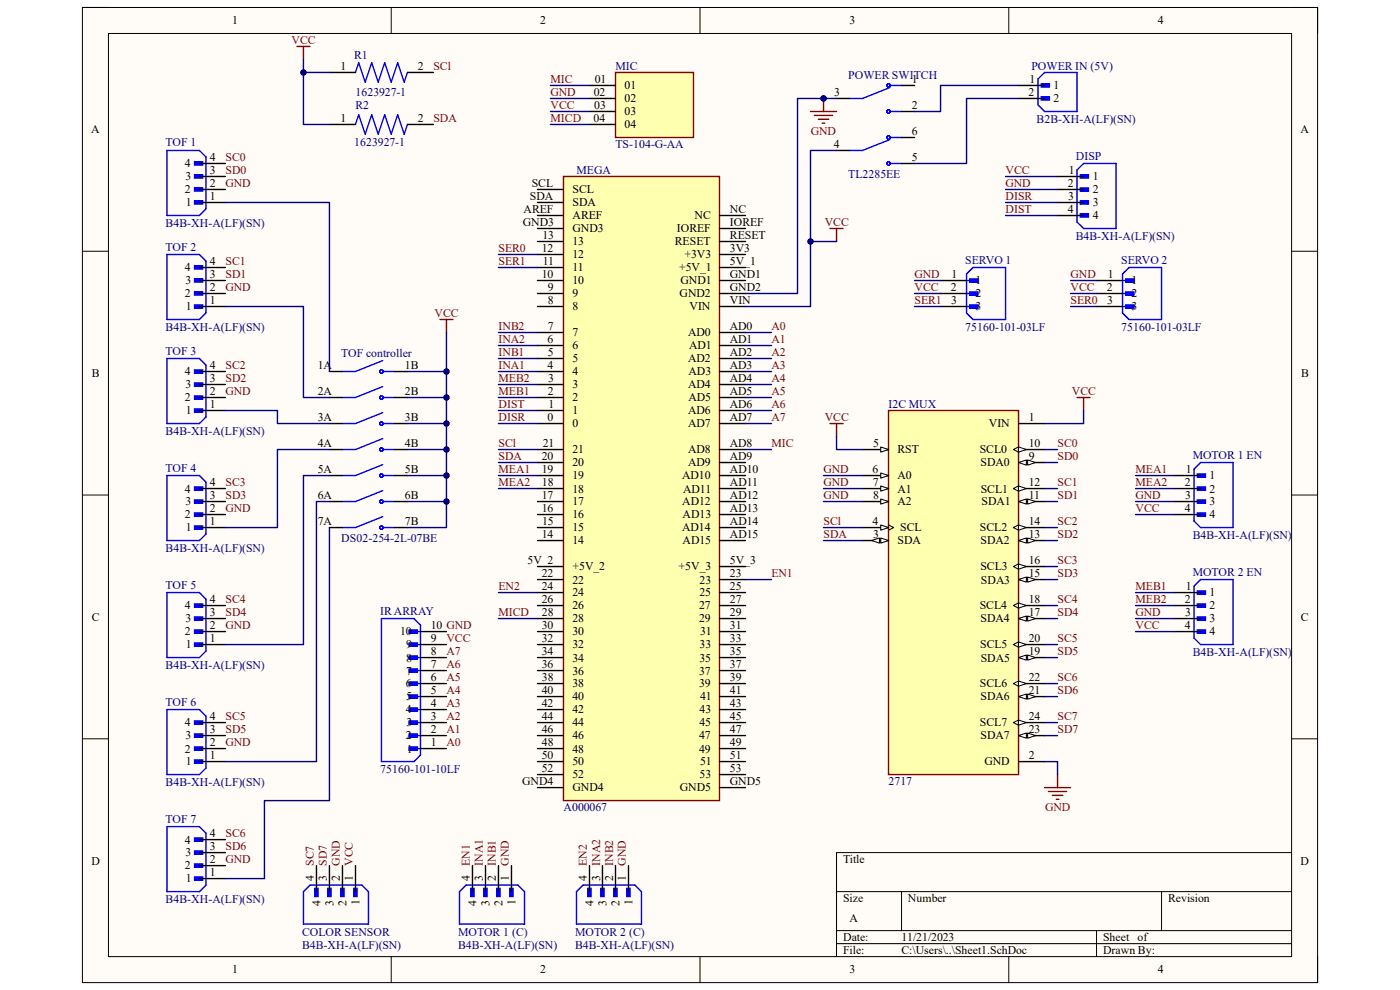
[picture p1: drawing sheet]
<svg xmlns="http://www.w3.org/2000/svg" width="297mm" height="210mm" viewBox="0 0 297 210" stroke-linecap="round" stroke-linejoin="round" font-family="sans-serif">
<defs><g id="words">
<g font-size="2.5">
<text x="49.3" y="5.2">1</text>
<text x="114.6" y="5.2">2</text>
<text x="180.2" y="5.2">3</text>
<text x="245.6" y="5.2">4</text>
<text x="72.3" y="14.8">1</text>
<text x="88.6" y="14.8">2</text>
<text x="126.2" y="17.6">01</text>
<text x="193.5" y="17.6">1</text>
<text x="218.4" y="17.6">1</text>
<text x="126" y="20.3">02</text>
<text x="126.1" y="23.1">03</text>
<text x="132.5" y="19">01</text>
<text x="132.5" y="21.7">02</text>
<text x="177" y="20.3">3</text>
<text x="193.5" y="23.1">2</text>
<text x="218.2" y="20.3">2</text>
<text x="223.5" y="19">1</text>
<text x="223.5" y="21.7">2</text>
<text x="19.3" y="28.3">A</text>
<text x="72.3" y="25.9">1</text>
<text x="88.6" y="25.9">2</text>
<text x="125.9" y="25.9">04</text>
<text x="132.5" y="24.5">03</text>
<text x="132.5" y="27.2">04</text>
<text x="193.5" y="28.6">6</text>
<text x="275.9" y="28.3">A</text>
<text x="39.2" y="35.5">4</text>
<text x="44.5" y="34.1">4</text>
<text x="176.9" y="31.4">4</text>
<text x="193.5" y="34.1">5</text>
<text x="39.2" y="41">2</text>
<text x="39.3" y="38.3">3</text>
<text x="44.5" y="39.6">2</text>
<text x="44.5" y="36.9">3</text>
<text x="112.8" y="39.6">SCL</text>
<text x="121.5" y="41">SCL</text>
<text x="226.5" y="39.6">2</text>
<text x="226.7" y="36.9">1</text>
<text x="231.8" y="38.3">1</text>
<text x="231.8" y="41">2</text>
<text x="39.5" y="43.8">1</text>
<text x="44.5" y="42.4">1</text>
<text x="110.9" y="47.9">GND3</text>
<text x="111.1" y="45.2">AREF</text>
<text x="112.4" y="42.4">SDA</text>
<text x="121.5" y="43.8">SDA</text>
<text x="121.5" y="46.5">AREF</text>
<text x="147.3" y="46.5">NC</text>
<text x="154.9" y="45.2">NC</text>
<text x="154.9" y="47.9">IOREF</text>
<text x="226.5" y="45.2">4</text>
<text x="226.6" y="42.4">3</text>
<text x="231.8" y="43.8">3</text>
<text x="231.8" y="46.5">4</text>
<text x="114.9" y="53.4">12</text>
<text x="115.1" y="50.7">13</text>
<text x="121.5" y="49.3">GND3</text>
<text x="121.5" y="52.1">13</text>
<text x="143.2" y="52.1">RESET</text>
<text x="143.6" y="49.3">IOREF</text>
<text x="154.9" y="50.7">RESET</text>
<text x="154.9" y="53.4">3V3</text>
<text x="39.2" y="57.6">4</text>
<text x="44.5" y="58.9">3</text>
<text x="44.5" y="56.2">4</text>
<text x="114.9" y="58.9">10</text>
<text x="115.1" y="56.2">11</text>
<text x="121.5" y="54.8">12</text>
<text x="121.5" y="57.6">11</text>
<text x="144.1" y="57.6">+5V_1</text>
<text x="145.2" y="54.8">+3V3</text>
<text x="154.9" y="56.2">5V_1</text>
<text x="154.9" y="58.9">GND1</text>
<text x="201.9" y="58.9">1</text>
<text x="235" y="58.9">1</text>
<text x="39.2" y="63.1">2</text>
<text x="39.3" y="60.3">3</text>
<text x="39.5" y="65.8">1</text>
<text x="44.5" y="64.5">1</text>
<text x="44.5" y="61.7">2</text>
<text x="116.2" y="61.7">9</text>
<text x="116.2" y="64.5">8</text>
<text x="121.5" y="60.3">10</text>
<text x="121.5" y="63.1">9</text>
<text x="121.5" y="65.8">8</text>
<text x="144.2" y="63.1">GND2</text>
<text x="144.4" y="60.3">GND1</text>
<text x="146.3" y="65.8">VIN</text>
<text x="154.9" y="61.7">GND2</text>
<text x="154.9" y="64.5">VIN</text>
<text x="201.7" y="61.7">2</text>
<text x="201.8" y="64.5">3</text>
<text x="207" y="60.3">1</text>
<text x="207" y="63.1">2</text>
<text x="207" y="65.8">3</text>
<text x="234.8" y="61.7">2</text>
<text x="234.9" y="64.5">3</text>
<text x="240.1" y="60.3">1</text>
<text x="240.1" y="63.1">2</text>
<text x="240.1" y="65.8">3</text>
<text x="116.2" y="70">7</text>
<text x="121.5" y="71.4">7</text>
<text x="146" y="71.4">AD0</text>
<text x="154.9" y="70">AD0</text>
<text x="116.2" y="72.7">6</text>
<text x="116.2" y="75.5">5</text>
<text x="121.5" y="74.1">6</text>
<text x="121.5" y="76.9">5</text>
<text x="146" y="76.9">AD2</text>
<text x="146.2" y="74.1">AD1</text>
<text x="154.9" y="72.7">AD1</text>
<text x="154.9" y="75.5">AD2</text>
<text x="19.5" y="80">B</text>
<text x="39.2" y="79.6">4</text>
<text x="39.3" y="82.4">3</text>
<text x="44.5" y="83.8">2</text>
<text x="44.5" y="81">3</text>
<text x="44.5" y="78.3">4</text>
<text x="67.4" y="78.3">1A</text>
<text x="67.4" y="83.8">2A</text>
<text x="85.9" y="78.3">1B</text>
<text x="85.9" y="83.8">2B</text>
<text x="116.2" y="78.3">4</text>
<text x="116.2" y="83.8">2</text>
<text x="116.3" y="81">3</text>
<text x="121.5" y="79.6">4</text>
<text x="121.5" y="82.4">3</text>
<text x="146" y="82.4">AD4</text>
<text x="146.1" y="79.6">AD3</text>
<text x="154.9" y="78.3">AD3</text>
<text x="154.9" y="81">AD4</text>
<text x="154.9" y="83.8">AD5</text>
<text x="276" y="80">B</text>
<text x="39.2" y="85.1">2</text>
<text x="39.5" y="87.9">1</text>
<text x="44.5" y="86.5">1</text>
<text x="67.4" y="89.3">3A</text>
<text x="85.9" y="89.3">3B</text>
<text x="116.2" y="89.3">0</text>
<text x="116.4" y="86.5">1</text>
<text x="121.5" y="85.1">2</text>
<text x="121.5" y="87.9">1</text>
<text x="146" y="87.9">AD6</text>
<text x="146" y="85.1">AD5</text>
<text x="154.9" y="86.5">AD6</text>
<text x="154.9" y="89.3">AD7</text>
<text x="218.3" y="89.3">1</text>
<text x="67.4" y="94.8">4A</text>
<text x="85.9" y="94.8">4B</text>
<text x="115.1" y="94.8">21</text>
<text x="121.5" y="90.7">0</text>
<text x="146" y="90.7">AD7</text>
<text x="154.9" y="94.8">AD8</text>
<text x="185.2" y="94.8">5</text>
<text x="209.8" y="90.7">VIN</text>
<text x="218.3" y="94.8">10</text>
<text x="67.4" y="100.3">5A</text>
<text x="85.9" y="100.3">5B</text>
<text x="114.9" y="97.6">20</text>
<text x="114.9" y="100.3">19</text>
<text x="121.5" y="96.2">21</text>
<text x="121.5" y="98.9">20</text>
<text x="121.5" y="101.7">19</text>
<text x="144.7" y="101.7">AD10</text>
<text x="146" y="98.9">AD9</text>
<text x="146" y="96.2">AD8</text>
<text x="154.9" y="97.6">AD9</text>
<text x="154.9" y="100.3">AD10</text>
<text x="185.1" y="100.3">6</text>
<text x="190.4" y="96.2">RST</text>
<text x="190.4" y="101.7">A0</text>
<text x="207.9" y="96.2">SCL0</text>
<text x="208" y="98.9">SDA0</text>
<text x="218.3" y="97.6">9</text>
<text x="251.5" y="100.3">1</text>
<text x="256.6" y="101.7">1</text>
<text x="39.2" y="104.5">4</text>
<text x="39.3" y="107.2">3</text>
<text x="44.5" y="105.8">3</text>
<text x="44.5" y="103.1">4</text>
<text x="67.4" y="105.8">6A</text>
<text x="85.9" y="105.8">6B</text>
<text x="114.9" y="105.8">17</text>
<text x="115" y="103.1">18</text>
<text x="121.5" y="104.5">18</text>
<text x="121.5" y="107.2">17</text>
<text x="144.7" y="107.2">AD12</text>
<text x="144.9" y="104.5">AD11</text>
<text x="154.9" y="103.1">AD11</text>
<text x="154.9" y="105.8">AD12</text>
<text x="185.2" y="103.1">7</text>
<text x="185.2" y="105.8">8</text>
<text x="190.4" y="104.5">A1</text>
<text x="190.4" y="107.2">A2</text>
<text x="208.1" y="104.5">SCL1</text>
<text x="208.2" y="107.2">SDA1</text>
<text x="218.3" y="103.1">12</text>
<text x="218.3" y="105.8">11</text>
<text x="251.3" y="103.1">2</text>
<text x="251.5" y="105.8">3</text>
<text x="256.6" y="104.5">2</text>
<text x="256.6" y="107.2">3</text>
<text x="39.2" y="110">2</text>
<text x="39.5" y="112.7">1</text>
<text x="44.5" y="111.3">1</text>
<text x="44.5" y="108.6">2</text>
<text x="67.4" y="111.3">7A</text>
<text x="85.9" y="111.3">7B</text>
<text x="114.9" y="108.6">16</text>
<text x="115" y="111.3">15</text>
<text x="121.5" y="110">16</text>
<text x="121.5" y="112.7">15</text>
<text x="144.7" y="112.7">AD14</text>
<text x="144.8" y="110">AD13</text>
<text x="154.9" y="108.6">AD13</text>
<text x="154.9" y="111.3">AD14</text>
<text x="185.1" y="111.3">4</text>
<text x="191" y="112.7">SCL</text>
<text x="207.9" y="112.7">SCL2</text>
<text x="218.3" y="111.3">14</text>
<text x="251.3" y="108.6">4</text>
<text x="256.6" y="110">4</text>
<text x="111.9" y="119.6">5V_2</text>
<text x="114.9" y="114.1">14</text>
<text x="121.5" y="115.5">14</text>
<text x="144.8" y="115.5">AD15</text>
<text x="154.9" y="114.1">AD15</text>
<text x="154.9" y="119.6">5V_3</text>
<text x="185.3" y="114.1">3</text>
<text x="190.4" y="115.5">SDA</text>
<text x="208" y="115.5">SDA2</text>
<text x="218.3" y="114.1">13</text>
<text x="218.3" y="119.6">16</text>
<text x="114.9" y="122.4">22</text>
<text x="114.9" y="125.1">24</text>
<text x="121.5" y="121">+5V_2</text>
<text x="121.5" y="123.8">22</text>
<text x="144" y="121">+5V_3</text>
<text x="148.4" y="123.8">23</text>
<text x="154.9" y="122.4">23</text>
<text x="154.9" y="125.1">25</text>
<text x="208" y="121">SCL3</text>
<text x="208.1" y="123.8">SDA3</text>
<text x="218.3" y="122.4">15</text>
<text x="251.5" y="125.1">1</text>
<text x="19.5" y="131.7">C</text>
<text x="39.2" y="129.3">4</text>
<text x="44.5" y="130.7">3</text>
<text x="44.5" y="127.9">4</text>
<text x="114.9" y="127.9">26</text>
<text x="115" y="130.7">28</text>
<text x="121.5" y="126.5">24</text>
<text x="121.5" y="129.3">26</text>
<text x="148.3" y="129.3">27</text>
<text x="148.4" y="126.5">25</text>
<text x="154.9" y="127.9">27</text>
<text x="154.9" y="130.7">29</text>
<text x="207.9" y="129.3">SCL4</text>
<text x="218.3" y="127.9">18</text>
<text x="218.3" y="130.7">17</text>
<text x="251.3" y="127.9">2</text>
<text x="251.5" y="130.7">3</text>
<text x="256.6" y="126.5">1</text>
<text x="256.6" y="129.3">2</text>
<text x="276" y="131.7">C</text>
<text x="39.2" y="134.8">2</text>
<text x="39.3" y="132">3</text>
<text x="39.5" y="137.5">1</text>
<text x="44.5" y="136.2">1</text>
<text x="44.5" y="133.4">2</text>
<text x="84.9" y="134.8">10</text>
<text x="86.1" y="137.5">9</text>
<text x="91.4" y="136.2">9</text>
<text x="91.4" y="133.4">10 GND</text>
<text x="114.9" y="133.4">30</text>
<text x="114.9" y="136.2">32</text>
<text x="121.5" y="132">28</text>
<text x="121.5" y="134.8">30</text>
<text x="121.5" y="137.5">32</text>
<text x="148.3" y="132">29</text>
<text x="148.4" y="137.5">33</text>
<text x="148.5" y="134.8">31</text>
<text x="154.9" y="133.4">31</text>
<text x="154.9" y="136.2">33</text>
<text x="207.9" y="137.5">SCL5</text>
<text x="208" y="132">SDA4</text>
<text x="218.3" y="136.2">20</text>
<text x="251.3" y="133.4">4</text>
<text x="256.6" y="132">3</text>
<text x="256.6" y="134.8">4</text>
<text x="86.1" y="143.1">7</text>
<text x="86.1" y="140.3">8</text>
<text x="91.4" y="141.7">7</text>
<text x="91.4" y="138.9">8</text>
<text x="114.9" y="138.9">34</text>
<text x="114.9" y="141.7">36</text>
<text x="121.5" y="140.3">34</text>
<text x="121.5" y="143.1">36</text>
<text x="148.3" y="143.1">37</text>
<text x="148.4" y="140.3">35</text>
<text x="154.9" y="138.9">35</text>
<text x="154.9" y="141.7">37</text>
<text x="208.1" y="140.3">SDA5</text>
<text x="218.3" y="138.9">19</text>
<text x="86.1" y="145.8">6</text>
<text x="86.2" y="148.6">5</text>
<text x="91.4" y="150">4</text>
<text x="91.4" y="147.2">5</text>
<text x="91.4" y="144.4">6</text>
<text x="114.9" y="147.2">40</text>
<text x="114.9" y="150">42</text>
<text x="115" y="144.4">38</text>
<text x="121.5" y="145.8">38</text>
<text x="121.5" y="148.6">40</text>
<text x="148.3" y="145.8">39</text>
<text x="148.5" y="148.6">41</text>
<text x="154.9" y="144.4">39</text>
<text x="154.9" y="147.2">41</text>
<text x="154.9" y="150">43</text>
<text x="207.9" y="145.8">SCL6</text>
<text x="208" y="148.6">SDA6</text>
<text x="218.3" y="144.4">22</text>
<text x="218.3" y="147.2">21</text>
<text x="39.2" y="154.1">4</text>
<text x="44.5" y="155.5">3</text>
<text x="44.5" y="152.7">4</text>
<text x="86.1" y="151.3">4</text>
<text x="86.2" y="154.1">3</text>
<text x="91.4" y="155.5">2</text>
<text x="91.4" y="152.7">3</text>
<text x="114.9" y="152.7">44</text>
<text x="114.9" y="155.5">46</text>
<text x="121.5" y="151.3">42</text>
<text x="121.5" y="154.1">44</text>
<text x="148.4" y="154.1">45</text>
<text x="148.4" y="151.3">43</text>
<text x="154.9" y="152.7">45</text>
<text x="154.9" y="155.5">47</text>
<text x="207.9" y="154.1">SCL7</text>
<text x="218.3" y="152.7">24</text>
<text x="218.3" y="155.5">23</text>
<text x="39.2" y="159.6">2</text>
<text x="39.3" y="156.8">3</text>
<text x="44.5" y="161">1</text>
<text x="44.5" y="158.2">2</text>
<text x="86.1" y="156.8">2</text>
<text x="86.3" y="159.6">1</text>
<text x="91.4" y="158.2">1</text>
<text x="114.9" y="161">50</text>
<text x="115" y="158.2">48</text>
<text x="121.5" y="156.8">46</text>
<text x="121.5" y="159.6">48</text>
<text x="148.3" y="156.8">47</text>
<text x="148.3" y="159.6">49</text>
<text x="154.9" y="158.2">49</text>
<text x="154.9" y="161">51</text>
<text x="208" y="156.8">SDA7</text>
<text x="218.3" y="161">2</text>
<text x="39.5" y="162.4">1</text>
<text x="110.8" y="166.5">GND4</text>
<text x="114.9" y="163.7">52</text>
<text x="121.5" y="162.4">50</text>
<text x="121.5" y="165.1">52</text>
<text x="121.5" y="167.9">GND4</text>
<text x="144.2" y="167.9">GND5</text>
<text x="148.4" y="165.1">53</text>
<text x="148.5" y="162.4">51</text>
<text x="154.9" y="163.7">53</text>
<text x="154.9" y="166.5">GND5</text>
<text x="208.8" y="162.4">GND</text>
<text x="39.2" y="178.9">4</text>
<text x="44.5" y="177.5">4</text>
<text x="19.4" y="183.4">D</text>
<text x="39.2" y="184.4">2</text>
<text x="39.3" y="181.7">3</text>
<text x="44.5" y="185.8">1</text>
<text x="44.5" y="183">2</text>
<text x="44.5" y="180.3">3</text>
<text x="178.9" y="183">Title</text>
<text x="275.9" y="183.4">D</text>
<text x="39.5" y="187.2">1</text>
<text x="66.6" y="186.9" transform="rotate(-90 66.6 186.9)">4</text>
<text x="69.3" y="186.9" transform="rotate(-90 69.3 186.9)">3</text>
<text x="72.1" y="186.9" transform="rotate(-90 72.1 186.9)">2</text>
<text x="74.9" y="186.9" transform="rotate(-90 74.9 186.9)">1</text>
<text x="99.7" y="186.9" transform="rotate(-90 99.7 186.9)">4</text>
<text x="102.4" y="186.9" transform="rotate(-90 102.4 186.9)">3</text>
<text x="105.2" y="186.9" transform="rotate(-90 105.2 186.9)">2</text>
<text x="108" y="186.9" transform="rotate(-90 108 186.9)">1</text>
<text x="124.5" y="186.9" transform="rotate(-90 124.5 186.9)">4</text>
<text x="127.3" y="186.9" transform="rotate(-90 127.3 186.9)">3</text>
<text x="130.1" y="186.9" transform="rotate(-90 130.1 186.9)">2</text>
<text x="132.8" y="186.9" transform="rotate(-90 132.8 186.9)">1</text>
<text x="178.9" y="191.3">Size</text>
<text x="192.6" y="191.3">Number</text>
<text x="247.8" y="191.3">Revision</text>
<text x="68" y="192.2" transform="rotate(-90 68 192.2)">4</text>
<text x="70.7" y="192.1" transform="rotate(-90 70.7 192.1)">3</text>
<text x="73.5" y="192.2" transform="rotate(-90 73.5 192.2)">2</text>
<text x="76.2" y="192" transform="rotate(-90 76.2 192)">1</text>
<text x="101.1" y="192.2" transform="rotate(-90 101.1 192.2)">4</text>
<text x="103.8" y="192.1" transform="rotate(-90 103.8 192.1)">3</text>
<text x="106.6" y="192.2" transform="rotate(-90 106.6 192.2)">2</text>
<text x="109.3" y="192" transform="rotate(-90 109.3 192)">1</text>
<text x="125.9" y="192.2" transform="rotate(-90 125.9 192.2)">4</text>
<text x="128.7" y="192.1" transform="rotate(-90 128.7 192.1)">3</text>
<text x="131.4" y="192.2" transform="rotate(-90 131.4 192.2)">2</text>
<text x="134.2" y="192" transform="rotate(-90 134.2 192)">1</text>
<text x="180.2" y="195.5">A</text>
<text x="178.9" y="199.6">Date:</text>
<text x="178.9" y="202.4">File:</text>
<text x="191.3" y="199.6">11/21/2023</text>
<text x="191.3" y="202.4">C:\Users\..\Sheet1.SchDoc</text>
<text x="234" y="202.4">Drawn By:</text>
<text x="234" y="199.6">Sheet</text>
<text x="241.4" y="199.6">of</text>
<text x="49.3" y="206.5">1</text>
<text x="114.6" y="206.5">2</text>
<text x="180.2" y="206.5">3</text>
<text x="245.6" y="206.5">4</text>
</g>
<g font-size="2.5" fill="#800000">
<text x="61.8" y="9.3">VCC</text>
<text x="91.9" y="14.8">SCl</text>
<text x="116.8" y="17.6">MIC</text>
<text x="116.8" y="20.3">GND</text>
<text x="116.8" y="23.1">VCC</text>
<text x="91.9" y="25.9">SDA</text>
<text x="116.8" y="25.9">MICD</text>
<text x="172" y="28.6">GND</text>
<text x="47.8" y="34.1">SC0</text>
<text x="47.8" y="36.9">SD0</text>
<text x="47.8" y="39.6">GND</text>
<text x="213.3" y="36.9">VCC</text>
<text x="213.3" y="39.6">GND</text>
<text x="175" y="47.9">VCC</text>
<text x="213.3" y="42.4">DISR</text>
<text x="213.3" y="45.2">DIST</text>
<text x="105.7" y="53.4">SER0</text>
<text x="47.8" y="58.9">SD1</text>
<text x="47.8" y="56.2">SC1</text>
<text x="105.7" y="56.2">SER1</text>
<text x="194" y="58.9">GND</text>
<text x="227.1" y="58.9">GND</text>
<text x="47.8" y="61.7">GND</text>
<text x="194" y="61.7">VCC</text>
<text x="194" y="64.5">SER1</text>
<text x="227.1" y="61.7">VCC</text>
<text x="227.1" y="64.5">SER0</text>
<text x="92.2" y="67.2">VCC</text>
<text x="105.7" y="70">INB2</text>
<text x="163.7" y="70">A0</text>
<text x="105.7" y="75.5">INB1</text>
<text x="105.7" y="72.7">INA2</text>
<text x="163.7" y="72.7">A1</text>
<text x="163.7" y="75.5">A2</text>
<text x="47.8" y="83.8">GND</text>
<text x="47.8" y="81">SD2</text>
<text x="47.8" y="78.3">SC2</text>
<text x="105.7" y="78.3">INA1</text>
<text x="105.7" y="83.8">MEB1</text>
<text x="105.7" y="81">MEB2</text>
<text x="163.7" y="78.3">A3</text>
<text x="163.7" y="81">A4</text>
<text x="163.7" y="83.8">A5</text>
<text x="227.4" y="83.8">VCC</text>
<text x="105.7" y="86.5">DIST</text>
<text x="105.7" y="89.3">DISR</text>
<text x="163.7" y="86.5">A6</text>
<text x="163.7" y="89.3">A7</text>
<text x="175" y="89.3">VCC</text>
<text x="105.7" y="94.8">SCl</text>
<text x="163.7" y="94.8">MIC</text>
<text x="224.4" y="94.8">SC0</text>
<text x="105.7" y="97.6">SDA</text>
<text x="105.7" y="100.3">MEA1</text>
<text x="174.7" y="100.3">GND</text>
<text x="224.4" y="97.6">SD0</text>
<text x="240.9" y="100.3">MEA1</text>
<text x="47.8" y="105.8">SD3</text>
<text x="47.8" y="103.1">SC3</text>
<text x="105.7" y="103.1">MEA2</text>
<text x="174.7" y="103.1">GND</text>
<text x="174.7" y="105.8">GND</text>
<text x="224.4" y="103.1">SC1</text>
<text x="224.4" y="105.8">SD1</text>
<text x="240.9" y="103.1">MEA2</text>
<text x="240.9" y="105.8">GND</text>
<text x="47.8" y="108.6">GND</text>
<text x="174.7" y="111.3">SCl</text>
<text x="224.4" y="111.3">SC2</text>
<text x="240.9" y="108.6">VCC</text>
<text x="174.7" y="114.1">SDA</text>
<text x="224.4" y="119.6">SC3</text>
<text x="224.4" y="114.1">SD2</text>
<text x="105.7" y="125.1">EN2</text>
<text x="163.7" y="122.4">EN1</text>
<text x="224.4" y="122.4">SD3</text>
<text x="240.9" y="125.1">MEB1</text>
<text x="47.8" y="130.7">SD4</text>
<text x="47.8" y="127.9">SC4</text>
<text x="105.7" y="130.7">MICD</text>
<text x="224.4" y="127.9">SC4</text>
<text x="224.4" y="130.7">SD4</text>
<text x="240.9" y="127.9">MEB2</text>
<text x="240.9" y="130.7">GND</text>
<text x="47.8" y="133.4">GND</text>
<text x="94.7" y="136.2">VCC</text>
<text x="224.4" y="136.2">SC5</text>
<text x="240.9" y="133.4">VCC</text>
<text x="94.7" y="138.9">A7</text>
<text x="94.7" y="141.7">A6</text>
<text x="224.4" y="138.9">SD5</text>
<text x="94.7" y="144.4">A5</text>
<text x="94.7" y="147.2">A4</text>
<text x="94.7" y="150">A3</text>
<text x="224.4" y="144.4">SC6</text>
<text x="224.4" y="147.2">SD6</text>
<text x="47.8" y="155.5">SD5</text>
<text x="47.8" y="152.7">SC5</text>
<text x="94.7" y="152.7">A2</text>
<text x="94.7" y="155.5">A1</text>
<text x="224.4" y="152.7">SC7</text>
<text x="224.4" y="155.5">SD7</text>
<text x="47.8" y="158.2">GND</text>
<text x="94.7" y="158.2">A0</text>
<text x="221.7" y="172">GND</text>
<text x="47.8" y="177.5">SC6</text>
<text x="47.8" y="183">GND</text>
<text x="47.8" y="180.3">SD6</text>
<text x="66.6" y="183.6" transform="rotate(-90 66.6 183.6)">SC7</text>
<text x="69.3" y="183.6" transform="rotate(-90 69.3 183.6)">SD7</text>
<text x="72.1" y="183.6" transform="rotate(-90 72.1 183.6)">GND</text>
<text x="74.9" y="183.6" transform="rotate(-90 74.9 183.6)">VCC</text>
<text x="99.7" y="183.6" transform="rotate(-90 99.7 183.6)">EN1</text>
<text x="102.4" y="183.6" transform="rotate(-90 102.4 183.6)">INA1</text>
<text x="105.2" y="183.6" transform="rotate(-90 105.2 183.6)">INB1</text>
<text x="108" y="183.6" transform="rotate(-90 108 183.6)">GND</text>
<text x="124.5" y="183.6" transform="rotate(-90 124.5 183.6)">EN2</text>
<text x="127.3" y="183.6" transform="rotate(-90 127.3 183.6)">INA2</text>
<text x="130.1" y="183.6" transform="rotate(-90 130.1 183.6)">INB2</text>
<text x="132.8" y="183.6" transform="rotate(-90 132.8 183.6)">GND</text>
</g>
<g font-size="2.5" fill="#000080">
<text x="75.1" y="12.5">R1</text>
<text x="130.6" y="14.8">MIC</text>
<text x="180" y="16.8">POWER SWITCH</text>
<text x="218.8" y="14.8">POWER IN (5V)</text>
<text x="75.4" y="20.3">1623927-1</text>
<text x="75.4" y="23.1">R2</text>
<text x="219.9" y="26.1">B2B-XH-A(LF)(SN)</text>
<text x="35.1" y="31.1">TOF 1</text>
<text x="75.1" y="30.9">1623927-1</text>
<text x="130.6" y="31.4">TS-104-G-AA</text>
<text x="228.2" y="33.9">DISP</text>
<text x="122.3" y="36.9">MEGA</text>
<text x="180" y="37.7">TL2285EE</text>
<text x="35.1" y="48.2">B4B-XH-A(LF)(SN)</text>
<text x="35.1" y="53.2">TOF 2</text>
<text x="228.2" y="50.9">B4B-XH-A(LF)(SN)</text>
<text x="204.8" y="55.9">SERVO 1</text>
<text x="237.9" y="55.9">SERVO 2</text>
<text x="35.1" y="70.3">B4B-XH-A(LF)(SN)</text>
<text x="204.8" y="70.3">75160-101-03LF</text>
<text x="237.9" y="70.3">75160-101-03LF</text>
<text x="35.1" y="75.2">TOF 3</text>
<text x="72.4" y="75.6">TOF controller</text>
<text x="188.5" y="86.5">I2C MUX</text>
<text x="35.1" y="92.3">B4B-XH-A(LF)(SN)</text>
<text x="35.1" y="100">TOF 4</text>
<text x="253" y="97.3">MOTOR 1 EN</text>
<text x="35.1" y="117.1">B4B-XH-A(LF)(SN)</text>
<text x="72.4" y="114.9">DS02-254-2L-07BE</text>
<text x="253" y="114.4">B4B-XH-A(LF)(SN)</text>
<text x="35.1" y="124.9">TOF 5</text>
<text x="253" y="122.1">MOTOR 2 EN</text>
<text x="80.6" y="130.4">IR ARRAY</text>
<text x="35.1" y="142">B4B-XH-A(LF)(SN)</text>
<text x="253" y="139.2">B4B-XH-A(LF)(SN)</text>
<text x="35.1" y="149.7">TOF 6</text>
<text x="35.1" y="166.8">B4B-XH-A(LF)(SN)</text>
<text x="80.6" y="164">75160-101-10LF</text>
<text x="188.5" y="166.5">2717</text>
<text x="119.5" y="172">A000067</text>
<text x="35.1" y="174.5">TOF 7</text>
<text x="35.1" y="191.6">B4B-XH-A(LF)(SN)</text>
<text x="64.1" y="198.5">COLOR SENSOR</text>
<text x="64.1" y="201.3">B4B-XH-A(LF)(SN)</text>
<text x="97.2" y="198.5">MOTOR 1 (C)</text>
<text x="97.2" y="201.3">B4B-XH-A(LF)(SN)</text>
<text x="122" y="198.5">MOTOR 2 (C)</text>
<text x="122" y="201.3">B4B-XH-A(LF)(SN)</text>
</g>
</g></defs>
<path d="M17.5 1.6h262v206.8h-262z" fill-rule="evenodd" fill="#fffcf8"/>
<path d="M17.5 1.6h262v206.8h-262z" fill="none" stroke="#000" stroke-width=".21"/>
<path d="M23 7.1h251v195.8h-251z" fill-rule="evenodd" fill="#fffcf8"/>
<g fill="none" stroke="#000" stroke-width=".21">
<path d="M17.5 1.6h5.5M23 7.1h251v195.8h-251zM83 1.6v5.5M148.5 1.6v5.5M214 1.6v5.5M274 1.6h5.5v5.5M17.5 53.3h5.5M274 53.3h5.5M17.5 105h5.5M274 105h5.5M17.5 156.7h5.5M274 156.7h5.5"/>
<path d="M177.5 189.1h96.5M177.5 197.4h96.5M191.3 189.1v8.3M232.6 197.4v5.5M246.4 189.1v8.3M274 180.9h-96.5v22M83 202.9v5.5M148.5 202.9v5.5M177.5 200.2h96.5M214 202.9v5.5M279.5 202.9v5.5"/>
</g>
<path d="M119.5 37.4h33.1v132.4h-33.1z" fill-rule="evenodd" fill="#ffffb0"/>
<path d="M119.5 37.4h33.1v132.4h-33.1z" fill="none" stroke="#800000" stroke-width=".3"/>
<g fill="none" stroke="#000" stroke-width=".3">
<path d="M114 45.7h5.5M114 48.5h5.5M114 51.2h5.5M114 54h5.5M114 56.7h5.5M114 59.5h5.5M114 40.2h5.5M114 43h5.5M152.6 45.7h5.6M152.6 48.5h5.6M152.6 51.2h5.6M152.6 54h5.6"/>
<path d="M152.6 56.7h5.6M152.6 59.5h5.6M114 62.3h5.5M114 65h5.5M114 70.5h5.5M114 73.3h5.5M114 76.1h5.5M114 78.8h5.5M152.6 62.3h5.6M152.6 65h5.6M152.6 70.5h5.6M152.6 73.3h5.6"/>
<path d="M152.6 76.1h5.6M152.6 78.8h5.6M114 81.6h5.5M114 84.3h5.5M114 87.1h5.5M114 89.8h5.5M114 95.4h5.5M114 98.1h5.5M152.6 81.6h5.6M152.6 84.3h5.6M152.6 87.1h5.6M152.6 89.8h5.6"/>
<path d="M152.6 95.4h5.6M152.6 98.1h5.6M114 100.9h5.5M114 103.6h5.5M114 106.4h5.5M114 109.2h5.5M114 111.9h5.5M114 114.7h5.5M152.6 100.9h5.6M152.6 103.6h5.6M152.6 106.4h5.6M152.6 109.2h5.6"/>
<path d="M152.6 111.9h5.6M152.6 114.7h5.6M114 120.2h5.5M114 122.9h5.5M114 125.7h5.5M114 128.5h5.5M114 131.2h5.5M114 134h5.5M114 136.7h5.5M114 139.5h5.5M152.6 120.2h5.6M152.6 122.9h5.6"/>
<path d="M152.6 125.7h5.6M152.6 128.5h5.6M152.6 131.2h5.6M152.6 134h5.6M152.6 136.7h5.6M152.6 139.5h5.6M114 142.3h5.5M114 145h5.5M114 147.8h5.5M114 150.5h5.5M114 153.3h5.5M114 156h5.5"/>
<path d="M114 158.8h5.5M152.6 142.3h5.6M152.6 145h5.6M152.6 147.8h5.6M152.6 150.5h5.6M152.6 153.3h5.6M152.6 156h5.6M152.6 158.8h5.6M114 161.6h5.5M114 164.3h5.5M114 167.1h5.5M152.6 161.6h5.6"/>
<path d="M152.6 164.3h5.6M152.6 167.1h5.6"/>
</g>
<path d="M41.3 42.6h1.7v.7h-1.7z" fill-rule="evenodd" fill="#00f"/>
<path d="M41.3 42.6h1.7v.7h-1.7z" fill="none" stroke="#00f" stroke-width=".3"/>
<path d="M41.3 39.9h1.7v.6h-1.7z" fill-rule="evenodd" fill="#00f"/>
<path d="M41.3 39.9h1.7v.6h-1.7z" fill="none" stroke="#00f" stroke-width=".3"/>
<path d="M41.3 37.1h1.7v.7h-1.7z" fill-rule="evenodd" fill="#00f"/>
<path d="M41.3 37.1h1.7v.7h-1.7z" fill="none" stroke="#00f" stroke-width=".3"/>
<path d="M41.3 34.3h1.7v.7h-1.7z" fill-rule="evenodd" fill="#00f"/>
<path d="M35.4 31.9h6.9l1.4 1.4v11l-1.4 1.4h-6.9zM41.3 34.3h1.7v.7h-1.7z" fill="none" stroke="#00f" stroke-width=".3"/>
<path d="M42.3 37.4h5.5M42.3 34.7h5.5M42.3 43h5.5M42.3 40.2h5.5" fill="none" stroke="#000" stroke-width=".3"/>
<path d="M41.3 64.7h1.7v.7h-1.7z" fill-rule="evenodd" fill="#00f"/>
<path d="M41.3 64.7h1.7v.7h-1.7z" fill="none" stroke="#00f" stroke-width=".3"/>
<path d="M41.3 61.9h1.7v.7h-1.7z" fill-rule="evenodd" fill="#00f"/>
<path d="M41.3 61.9h1.7v.7h-1.7z" fill="none" stroke="#00f" stroke-width=".3"/>
<path d="M41.3 59.2h1.7v.6h-1.7z" fill-rule="evenodd" fill="#00f"/>
<path d="M41.3 59.2h1.7v.6h-1.7z" fill="none" stroke="#00f" stroke-width=".3"/>
<path d="M41.3 56.4h1.7v.7h-1.7z" fill-rule="evenodd" fill="#00f"/>
<path d="M35.4 54h6.9l1.4 1.4v11l-1.4 1.4h-6.9zM41.3 56.4h1.7v.7h-1.7z" fill="none" stroke="#00f" stroke-width=".3"/>
<path d="M42.3 59.5h5.5M42.3 56.7h5.5M42.3 65h5.5M42.3 62.3h5.5" fill="none" stroke="#000" stroke-width=".3"/>
<path d="M41.3 86.7h1.7v.7h-1.7z" fill-rule="evenodd" fill="#00f"/>
<path d="M41.3 86.7h1.7v.7h-1.7z" fill="none" stroke="#00f" stroke-width=".3"/>
<path d="M41.3 84h1.7v.7h-1.7z" fill-rule="evenodd" fill="#00f"/>
<path d="M41.3 84h1.7v.7h-1.7z" fill="none" stroke="#00f" stroke-width=".3"/>
<path d="M41.3 81.2h1.7v.7h-1.7z" fill-rule="evenodd" fill="#00f"/>
<path d="M41.3 81.2h1.7v.7h-1.7z" fill="none" stroke="#00f" stroke-width=".3"/>
<path d="M41.3 78.5h1.7v.7h-1.7z" fill-rule="evenodd" fill="#00f"/>
<path d="M35.4 76.1h6.9l1.4 1.3v11.1l-1.4 1.3h-6.9zM41.3 78.5h1.7v.7h-1.7z" fill="none" stroke="#00f" stroke-width=".3"/>
<path d="M42.3 78.8h5.5M42.3 84.3h5.5M42.3 81.6h5.5M42.3 87.1h5.5" fill="none" stroke="#000" stroke-width=".3"/>
<path d="M41.3 111.6h1.7v.7h-1.7z" fill-rule="evenodd" fill="#00f"/>
<path d="M41.3 111.6h1.7v.7h-1.7z" fill="none" stroke="#00f" stroke-width=".3"/>
<path d="M41.3 108.8h1.7v.7h-1.7z" fill-rule="evenodd" fill="#00f"/>
<path d="M41.3 108.8h1.7v.7h-1.7z" fill="none" stroke="#00f" stroke-width=".3"/>
<path d="M41.3 106.1h1.7v.6h-1.7z" fill-rule="evenodd" fill="#00f"/>
<path d="M41.3 106.1h1.7v.6h-1.7z" fill="none" stroke="#00f" stroke-width=".3"/>
<path d="M41.3 103.3h1.7v.7h-1.7z" fill-rule="evenodd" fill="#00f"/>
<path d="M35.4 100.9h6.9l1.4 1.4v11l-1.4 1.4h-6.9zM41.3 103.3h1.7v.7h-1.7z" fill="none" stroke="#00f" stroke-width=".3"/>
<path d="M42.3 111.9h5.5M42.3 109.2h5.5M42.3 106.4h5.5M42.3 103.6h5.5" fill="none" stroke="#000" stroke-width=".3"/>
<path d="M41.3 136.4h1.7v.7h-1.7z" fill-rule="evenodd" fill="#00f"/>
<path d="M41.3 136.4h1.7v.7h-1.7z" fill="none" stroke="#00f" stroke-width=".3"/>
<path d="M41.3 133.6h1.7v.7h-1.7z" fill-rule="evenodd" fill="#00f"/>
<path d="M41.3 133.6h1.7v.7h-1.7z" fill="none" stroke="#00f" stroke-width=".3"/>
<path d="M41.3 130.9h1.7v.7h-1.7z" fill-rule="evenodd" fill="#00f"/>
<path d="M41.3 130.9h1.7v.7h-1.7z" fill="none" stroke="#00f" stroke-width=".3"/>
<path d="M41.3 128.1h1.7v.7h-1.7z" fill-rule="evenodd" fill="#00f"/>
<path d="M35.4 125.7h6.9l1.4 1.4v11l-1.4 1.4h-6.9zM41.3 128.1h1.7v.7h-1.7z" fill="none" stroke="#00f" stroke-width=".3"/>
<path d="M42.3 136.7h5.5M42.3 134h5.5M42.3 131.2h5.5M42.3 128.5h5.5" fill="none" stroke="#000" stroke-width=".3"/>
<path d="M41.3 161.2h1.7v.7h-1.7z" fill-rule="evenodd" fill="#00f"/>
<path d="M41.3 161.2h1.7v.7h-1.7z" fill="none" stroke="#00f" stroke-width=".3"/>
<path d="M41.3 158.5h1.7v.6h-1.7z" fill-rule="evenodd" fill="#00f"/>
<path d="M41.3 158.5h1.7v.6h-1.7z" fill="none" stroke="#00f" stroke-width=".3"/>
<path d="M41.3 155.7h1.7v.7h-1.7z" fill-rule="evenodd" fill="#00f"/>
<path d="M41.3 155.7h1.7v.7h-1.7z" fill="none" stroke="#00f" stroke-width=".3"/>
<path d="M41.3 152.9h1.7v.7h-1.7z" fill-rule="evenodd" fill="#00f"/>
<path d="M35.4 150.5h6.9l1.4 1.4v11l-1.4 1.4h-6.9zM41.3 152.9h1.7v.7h-1.7z" fill="none" stroke="#00f" stroke-width=".3"/>
<path d="M42.3 158.8h5.5M42.3 156h5.5M42.3 153.3h5.5M42.3 161.6h5.5" fill="none" stroke="#000" stroke-width=".3"/>
<path d="M41.3 186h1.7v.7h-1.7z" fill-rule="evenodd" fill="#00f"/>
<path d="M41.3 186h1.7v.7h-1.7z" fill="none" stroke="#00f" stroke-width=".3"/>
<path d="M41.3 183.3h1.7v.7h-1.7z" fill-rule="evenodd" fill="#00f"/>
<path d="M41.3 183.3h1.7v.7h-1.7z" fill="none" stroke="#00f" stroke-width=".3"/>
<path d="M41.3 180.5h1.7v.7h-1.7z" fill-rule="evenodd" fill="#00f"/>
<path d="M41.3 180.5h1.7v.7h-1.7z" fill="none" stroke="#00f" stroke-width=".3"/>
<path d="M41.3 177.8h1.7v.7h-1.7z" fill-rule="evenodd" fill="#00f"/>
<path d="M35.4 175.4h6.9l1.4 1.3v11.1l-1.4 1.3h-6.9zM41.3 177.8h1.7v.7h-1.7z" fill="none" stroke="#00f" stroke-width=".3"/>
<path d="M42.3 178.1h5.5M42.3 186.4h5.5M42.3 183.6h5.5M42.3 180.9h5.5" fill="none" stroke="#000" stroke-width=".3"/>
<path d="M75.1 188.5h.7v1.7h-.7z" fill-rule="evenodd" fill="#00f"/>
<path d="M75.1 188.5h.7v1.7h-.7z" fill="none" stroke="#00f" stroke-width=".3"/>
<path d="M72.3 188.5h.7v1.7h-.7z" fill-rule="evenodd" fill="#00f"/>
<path d="M72.3 188.5h.7v1.7h-.7z" fill="none" stroke="#00f" stroke-width=".3"/>
<path d="M69.6 188.5h.6v1.7h-.6z" fill-rule="evenodd" fill="#00f"/>
<path d="M69.6 188.5h.6v1.7h-.6z" fill="none" stroke="#00f" stroke-width=".3"/>
<path d="M66.8 188.5h.7v1.7h-.7z" fill-rule="evenodd" fill="#00f"/>
<path d="M65.8 187.8h11l1.4 1.3v6.9h-13.8v-6.9zM66.8 188.5h.7v1.7h-.7z" fill="none" stroke="#00f" stroke-width=".3"/>
<path d="M67.1 183.6v5.5M69.9 183.6v5.5M72.7 183.6v5.5M75.4 183.6v5.5" fill="none" stroke="#000" stroke-width=".3"/>
<path d="M108.2 188.5h.7v1.7h-.7z" fill-rule="evenodd" fill="#00f"/>
<path d="M108.2 188.5h.7v1.7h-.7z" fill="none" stroke="#00f" stroke-width=".3"/>
<path d="M105.4 188.5h.7v1.7h-.7z" fill-rule="evenodd" fill="#00f"/>
<path d="M105.4 188.5h.7v1.7h-.7z" fill="none" stroke="#00f" stroke-width=".3"/>
<path d="M102.6 188.5h.7v1.7h-.7z" fill-rule="evenodd" fill="#00f"/>
<path d="M102.6 188.5h.7v1.7h-.7z" fill="none" stroke="#00f" stroke-width=".3"/>
<path d="M99.9 188.5h.7v1.7h-.7z" fill-rule="evenodd" fill="#00f"/>
<path d="M97.5 189.1l1.4-1.3h11l1.4 1.3v6.9h-13.8zM99.9 188.5h.7v1.7h-.7z" fill="none" stroke="#00f" stroke-width=".3"/>
<path d="M100.2 183.6v5.5M103 183.6v5.5M105.7 183.6v5.5M108.5 183.6v5.5" fill="none" stroke="#000" stroke-width=".3"/>
<path d="M133 188.5h.7v1.7h-.7z" fill-rule="evenodd" fill="#00f"/>
<path d="M133 188.5h.7v1.7h-.7z" fill="none" stroke="#00f" stroke-width=".3"/>
<path d="M130.2 188.5h.7v1.7h-.7z" fill-rule="evenodd" fill="#00f"/>
<path d="M130.2 188.5h.7v1.7h-.7z" fill="none" stroke="#00f" stroke-width=".3"/>
<path d="M127.5 188.5h.7v1.7h-.7z" fill-rule="evenodd" fill="#00f"/>
<path d="M127.5 188.5h.7v1.7h-.7z" fill="none" stroke="#00f" stroke-width=".3"/>
<path d="M124.7 188.5h.7v1.7h-.7z" fill-rule="evenodd" fill="#00f"/>
<path d="M122.3 189.1l1.4-1.3h11l1.4 1.3v6.9h-13.8zM124.7 188.5h.7v1.7h-.7z" fill="none" stroke="#00f" stroke-width=".3"/>
<path d="M125.1 183.6v5.5M127.8 183.6v5.5M130.6 183.6v5.5M133.3 183.6v5.5" fill="none" stroke="#000" stroke-width=".3"/>
<path d="M254 125.4h1.7v.6h-1.7z" fill-rule="evenodd" fill="#00f"/>
<path d="M254 125.4h1.7v.6h-1.7z" fill="none" stroke="#00f" stroke-width=".3"/>
<path d="M254 128.1h1.7v.7h-1.7z" fill-rule="evenodd" fill="#00f"/>
<path d="M254 128.1h1.7v.7h-1.7z" fill="none" stroke="#00f" stroke-width=".3"/>
<path d="M254 130.9h1.7v.7h-1.7z" fill-rule="evenodd" fill="#00f"/>
<path d="M254 130.9h1.7v.7h-1.7z" fill="none" stroke="#00f" stroke-width=".3"/>
<path d="M254 133.6h1.7v.7h-1.7z" fill-rule="evenodd" fill="#00f"/>
<path d="M253.3 124.3l1.4-1.4h6.9v13.8h-6.9l-1.4-1.3zM254 133.6h1.7v.7h-1.7z" fill="none" stroke="#00f" stroke-width=".3"/>
<path d="M249.2 125.7h5.5M249.2 128.5h5.5M249.2 131.2h5.5M249.2 134h5.5" fill="none" stroke="#000" stroke-width=".3"/>
<path d="M254 100.5h1.7v.7h-1.7z" fill-rule="evenodd" fill="#00f"/>
<path d="M254 100.5h1.7v.7h-1.7z" fill="none" stroke="#00f" stroke-width=".3"/>
<path d="M254 103.3h1.7v.7h-1.7z" fill-rule="evenodd" fill="#00f"/>
<path d="M254 103.3h1.7v.7h-1.7z" fill="none" stroke="#00f" stroke-width=".3"/>
<path d="M254 106.1h1.7v.6h-1.7z" fill-rule="evenodd" fill="#00f"/>
<path d="M254 106.1h1.7v.6h-1.7z" fill="none" stroke="#00f" stroke-width=".3"/>
<path d="M254 108.8h1.7v.7h-1.7z" fill-rule="evenodd" fill="#00f"/>
<path d="M254.7 98.1h6.9v13.8h-6.9l-1.4-1.4v-11zM254 108.8h1.7v.7h-1.7z" fill="none" stroke="#00f" stroke-width=".3"/>
<path d="M249.2 100.9h5.5M249.2 103.6h5.5M249.2 106.4h5.5M249.2 109.2h5.5" fill="none" stroke="#000" stroke-width=".3"/>
<path d="M188.5 87.1h27.6v77.2h-27.6z" fill-rule="evenodd" fill="#ffffb0"/>
<path d="M188.5 87.1h27.6v77.2h-27.6z" fill="none" stroke="#800000" stroke-width=".3"/>
<path d="M183 95.4h5.5" fill="none" stroke="#000" stroke-width=".3"/>
<path d="M186.8 94.8l1.7 .6-1.7 .5z" fill="#f8fcff"/>
<path d="M186.8 94.8l1.7 .6-1.7 .5z" fill="none" stroke="#000" stroke-width=".21"/>
<path d="M183 100.9h5.5" fill="none" stroke="#000" stroke-width=".3"/>
<path d="M186.8 100.3l1.7 .6-1.7 .5z" fill="#f8fcff"/>
<path d="M186.8 100.3l1.7 .6-1.7 .5z" fill="none" stroke="#000" stroke-width=".21"/>
<path d="M183 103.6h5.5" fill="none" stroke="#000" stroke-width=".3"/>
<path d="M186.8 103.1l1.7 .5-1.7 .6z" fill="#f8fcff"/>
<path d="M186.8 103.1l1.7 .5-1.7 .6z" fill="none" stroke="#000" stroke-width=".21"/>
<path d="M183 106.4h5.5" fill="none" stroke="#000" stroke-width=".3"/>
<path d="M186.8 105.8l1.7 .6-1.7 .5z" fill="#f8fcff"/>
<path d="M186.8 105.8l1.7 .6-1.7 .5z" fill="none" stroke="#000" stroke-width=".21"/>
<path d="M183 111.9h5.5" fill="none" stroke="#000" stroke-width=".3"/>
<path d="M186.8 111.4l1.7 .5-1.7 .6z" fill="#f8fcff"/>
<path d="M186.8 111.4l1.7 .5-1.7 .6zM188.5 111.4l1.1 .5-1.1 .6" fill="none" stroke="#000" stroke-width=".21"/>
<path d="M183 114.7h5.5" fill="none" stroke="#000" stroke-width=".3"/>
<path d="M186.8 114.1l1.7 .6-1.7 .5z" fill="#f8fcff"/>
<path d="M186.8 114.1l1.7 .6-1.7 .5z" fill="none" stroke="#000" stroke-width=".21"/>
<path d="M184.9 114.7l1.7-.6v1.1z" fill="#f8fcff"/>
<path d="M184.9 114.7l1.7-.6v1.1z" fill="none" stroke="#000" stroke-width=".21"/>
<path d="M216.1 89.9h5.5M216.1 95.4h5.5" fill="none" stroke="#000" stroke-width=".3"/>
<path d="M216.1 94.8l1.6 .6-1.6 .5z" fill="#f8fcff"/>
<path d="M216.1 94.8l1.6 .6-1.6 .5zM216.1 94.8l-1.1 .6 1.1 .5" fill="none" stroke="#000" stroke-width=".21"/>
<path d="M216.1 98.1h5.5" fill="none" stroke="#000" stroke-width=".3"/>
<path d="M216.1 98.1l1.6-.5v1.1z" fill="#f8fcff"/>
<path d="M216.1 98.1l1.6-.5v1.1z" fill="none" stroke="#000" stroke-width=".21"/>
<path d="M218 97.6l1.7 .5-1.7 .6z" fill="#f8fcff"/>
<path d="M218 97.6l1.7 .5-1.7 .6z" fill="none" stroke="#000" stroke-width=".21"/>
<path d="M216.1 103.6h5.5" fill="none" stroke="#000" stroke-width=".3"/>
<path d="M216.1 103.1l1.6 .5-1.6 .6z" fill="#f8fcff"/>
<path d="M216.1 103.1l1.6 .5-1.6 .6zM216.1 103.1l-1.1 .5 1.1 .6" fill="none" stroke="#000" stroke-width=".21"/>
<path d="M216.1 106.4h5.5" fill="none" stroke="#000" stroke-width=".3"/>
<path d="M216.1 106.4l1.6-.6v1.1z" fill="#f8fcff"/>
<path d="M216.1 106.4l1.6-.6v1.1z" fill="none" stroke="#000" stroke-width=".21"/>
<path d="M218 105.8l1.7 .6-1.7 .5z" fill="#f8fcff"/>
<path d="M218 105.8l1.7 .6-1.7 .5z" fill="none" stroke="#000" stroke-width=".21"/>
<path d="M216.1 111.9h5.5" fill="none" stroke="#000" stroke-width=".3"/>
<path d="M216.1 111.4l1.6 .5-1.6 .6z" fill="#f8fcff"/>
<path d="M216.1 111.4l1.6 .5-1.6 .6zM216.1 111.4l-1.1 .5 1.1 .6" fill="none" stroke="#000" stroke-width=".21"/>
<path d="M216.1 114.7h5.5" fill="none" stroke="#000" stroke-width=".3"/>
<path d="M216.1 114.7l1.6-.6v1.1z" fill="#f8fcff"/>
<path d="M216.1 114.7l1.6-.6v1.1z" fill="none" stroke="#000" stroke-width=".21"/>
<path d="M218 114.1l1.7 .6-1.7 .5z" fill="#f8fcff"/>
<path d="M218 114.1l1.7 .6-1.7 .5z" fill="none" stroke="#000" stroke-width=".21"/>
<path d="M216.1 120.2h5.5" fill="none" stroke="#000" stroke-width=".3"/>
<path d="M216.1 119.6l1.6 .6-1.6 .5z" fill="#f8fcff"/>
<path d="M216.1 119.6l1.6 .6-1.6 .5zM216.1 119.6l-1.1 .6 1.1 .5" fill="none" stroke="#000" stroke-width=".21"/>
<path d="M216.1 122.9h5.5" fill="none" stroke="#000" stroke-width=".3"/>
<path d="M216.1 122.9l1.6-.5v1.1z" fill="#f8fcff"/>
<path d="M216.1 122.9l1.6-.5v1.1z" fill="none" stroke="#000" stroke-width=".21"/>
<path d="M218 122.4l1.7 .5-1.7 .6z" fill="#f8fcff"/>
<path d="M218 122.4l1.7 .5-1.7 .6z" fill="none" stroke="#000" stroke-width=".21"/>
<path d="M216.1 128.5h5.5" fill="none" stroke="#000" stroke-width=".3"/>
<path d="M216.1 127.9l1.6 .6-1.6 .5z" fill="#f8fcff"/>
<path d="M216.1 127.9l1.6 .6-1.6 .5zM216.1 127.9l-1.1 .6 1.1 .5" fill="none" stroke="#000" stroke-width=".21"/>
<path d="M216.1 131.2h5.5" fill="none" stroke="#000" stroke-width=".3"/>
<path d="M216.1 131.2l1.6-.5v1.1z" fill="#f8fcff"/>
<path d="M216.1 131.2l1.6-.5v1.1z" fill="none" stroke="#000" stroke-width=".21"/>
<path d="M218 130.7l1.7 .5-1.7 .6z" fill="#f8fcff"/>
<path d="M218 130.7l1.7 .5-1.7 .6z" fill="none" stroke="#000" stroke-width=".21"/>
<path d="M216.1 136.7h5.5" fill="none" stroke="#000" stroke-width=".3"/>
<path d="M216.1 136.2l1.6 .5-1.6 .6z" fill="#f8fcff"/>
<path d="M216.1 136.2l1.6 .5-1.6 .6zM216.1 136.2l-1.1 .5 1.1 .6" fill="none" stroke="#000" stroke-width=".21"/>
<path d="M216.1 139.5h5.5" fill="none" stroke="#000" stroke-width=".3"/>
<path d="M216.1 139.5l1.6-.6v1.1z" fill="#f8fcff"/>
<path d="M216.1 139.5l1.6-.6v1.1z" fill="none" stroke="#000" stroke-width=".21"/>
<path d="M218 138.9l1.7 .6-1.7 .5z" fill="#f8fcff"/>
<path d="M218 138.9l1.7 .6-1.7 .5z" fill="none" stroke="#000" stroke-width=".21"/>
<path d="M216.1 145h5.5" fill="none" stroke="#000" stroke-width=".3"/>
<path d="M216.1 144.5l1.6 .5-1.6 .6z" fill="#f8fcff"/>
<path d="M216.1 144.5l1.6 .5-1.6 .6zM216.1 144.5l-1.1 .5 1.1 .6" fill="none" stroke="#000" stroke-width=".21"/>
<path d="M216.1 147.8h5.5" fill="none" stroke="#000" stroke-width=".3"/>
<path d="M216.1 147.8l1.6-.6v1.1z" fill="#f8fcff"/>
<path d="M216.1 147.8l1.6-.6v1.1z" fill="none" stroke="#000" stroke-width=".21"/>
<path d="M218 147.2l1.7 .6-1.7 .5z" fill="#f8fcff"/>
<path d="M218 147.2l1.7 .6-1.7 .5z" fill="none" stroke="#000" stroke-width=".21"/>
<path d="M216.1 153.3h5.5" fill="none" stroke="#000" stroke-width=".3"/>
<path d="M216.1 152.7l1.6 .6-1.6 .5z" fill="#f8fcff"/>
<path d="M216.1 152.7l1.6 .6-1.6 .5zM216.1 152.7l-1.1 .6 1.1 .5" fill="none" stroke="#000" stroke-width=".21"/>
<path d="M216.1 156.1h5.5" fill="none" stroke="#000" stroke-width=".3"/>
<path d="M216.1 156.1l1.6-.6v1.1z" fill="#f8fcff"/>
<path d="M216.1 156.1l1.6-.6v1.1z" fill="none" stroke="#000" stroke-width=".21"/>
<path d="M218 155.5l1.7 .6-1.7 .5z" fill="#f8fcff"/>
<path d="M218 155.5l1.7 .6-1.7 .5z" fill="none" stroke="#000" stroke-width=".21"/>
<g fill="none" stroke="#000" stroke-width=".3">
<path d="M69.9 15.4h5.5M86.4 15.4h5.6M191.3 18.1h2.7M69.9 26.4h5.5M86.4 26.4h5.6M177.5 20.9h2.7M177.5 31.9h2.7M191.3 23.7h2.7M191.3 29.2h2.7M191.3 34.7h2.7M69.9 78.8h2.7M83.7 78.8h2.7"/>
<path d="M69.9 84.3h2.7M69.9 89.8h2.7M69.9 95.4h2.7M83.7 84.3h2.7M83.7 89.8h2.7M83.7 95.4h2.7M69.9 100.9h2.7M69.9 106.4h2.7M69.9 111.9h2.7M83.7 100.9h2.7M83.7 106.4h2.7M83.7 111.9h2.7"/>
<path d="M216.1 161.6h5.5"/>
</g>
<g fill="none" stroke="#00f" stroke-width=".3">
<path d="M75.4 15.4l.7-2.1 1.4 4.1 1.4-4.1 1.3 4.1 1.4-4.1 1.4 4.1 1.4-4.1 1.4 4.1 .6-2M188.8 18.6l-5.8 2.3h-2.8M188.9 18.1h2.4M75.4 26.4l.7-2.1 1.4 4.2 1.4-4.2 1.3 4.2 1.4-4.2 1.4 4.2 1.4-4.2 1.4 4.2 .6-2.1M188.8 29.6l-5.8 2.3h-2.8M188.9 23.7h2.4M188.9 34.7h2.4M188.9 29.2h2.4M81.2 76.5l-5.8 2.3h-2.8M81.3 78.8h2.4M81.2 82l-5.8 2.3h-2.8M81.2 87.5l-5.8 2.3h-2.8"/>
<path d="M81.2 93l-5.8 2.4h-2.8M81.2 98.6l-5.8 2.3h-2.8M81.3 84.3h2.4M81.3 89.8h2.4M81.3 95.4h2.4M81.2 104.1l-5.8 2.3h-2.8M81.2 109.6l-5.8 2.3h-2.8M81.3 100.9h2.4M81.3 106.4h2.4M81.3 111.9h2.4"/>
<circle cx="188.5" cy="18.1" r=".36"/>
<circle cx="188.5" cy="23.7" r=".36"/>
<circle cx="188.5" cy="34.7" r=".36"/>
<circle cx="188.5" cy="29.2" r=".36"/>
<circle cx="80.9" cy="78.8" r=".36"/>
<circle cx="80.9" cy="84.3" r=".36"/>
<circle cx="80.9" cy="89.8" r=".36"/>
<circle cx="80.9" cy="95.4" r=".36"/>
<circle cx="80.9" cy="111.9" r=".36"/>
<circle cx="80.9" cy="106.4" r=".36"/>
<circle cx="80.9" cy="100.9" r=".36"/>
</g>
<path d="M220.9 17.8h1.7v.7h-1.7z" fill-rule="evenodd" fill="#00f"/>
<path d="M220.9 17.8h1.7v.7h-1.7z" fill="none" stroke="#00f" stroke-width=".3"/>
<path d="M220.9 20.5h1.7v.7h-1.7z" fill-rule="evenodd" fill="#00f"/>
<path d="M220.2 16.8l1.4-1.4h6.9v8.3h-6.9l-1.4-1.4zM220.9 20.5h1.7v.7h-1.7z" fill="none" stroke="#00f" stroke-width=".3"/>
<path d="M216.1 18.1h5.5M216.1 20.9h5.5" fill="none" stroke="#000" stroke-width=".3"/>
<path d="M86.8 158.5h1.7v.6h-1.7z" fill-rule="evenodd" fill="#00f"/>
<path d="M86.8 158.5h1.7v.6h-1.7z" fill="none" stroke="#00f" stroke-width=".3"/>
<path d="M86.8 155.7h1.7v.7h-1.7z" fill-rule="evenodd" fill="#00f"/>
<path d="M86.8 155.7h1.7v.7h-1.7z" fill="none" stroke="#00f" stroke-width=".3"/>
<path d="M86.8 152.9h1.7v.7h-1.7z" fill-rule="evenodd" fill="#00f"/>
<path d="M86.8 152.9h1.7v.7h-1.7z" fill="none" stroke="#00f" stroke-width=".3"/>
<path d="M86.8 150.2h1.7v.7h-1.7z" fill-rule="evenodd" fill="#00f"/>
<path d="M86.8 150.2h1.7v.7h-1.7z" fill="none" stroke="#00f" stroke-width=".3"/>
<path d="M86.8 147.4h1.7v.7h-1.7z" fill-rule="evenodd" fill="#00f"/>
<path d="M86.8 147.4h1.7v.7h-1.7z" fill="none" stroke="#00f" stroke-width=".3"/>
<path d="M86.8 144.7h1.7v.7h-1.7z" fill-rule="evenodd" fill="#00f"/>
<path d="M86.8 144.7h1.7v.7h-1.7z" fill="none" stroke="#00f" stroke-width=".3"/>
<path d="M86.8 141.9h1.7v.7h-1.7z" fill-rule="evenodd" fill="#00f"/>
<path d="M86.8 141.9h1.7v.7h-1.7z" fill="none" stroke="#00f" stroke-width=".3"/>
<path d="M86.8 139.1h1.7v.7h-1.7z" fill-rule="evenodd" fill="#00f"/>
<path d="M86.8 139.1h1.7v.7h-1.7z" fill="none" stroke="#00f" stroke-width=".3"/>
<path d="M86.8 136.4h1.7v.7h-1.7z" fill-rule="evenodd" fill="#00f"/>
<path d="M86.8 136.4h1.7v.7h-1.7z" fill="none" stroke="#00f" stroke-width=".3"/>
<path d="M86.8 133.6h1.7v.7h-1.7z" fill-rule="evenodd" fill="#00f"/>
<path d="M80.9 131.2h6.9l1.4 1.4v27.6l-1.4 1.4h-6.9zM86.8 133.6h1.7v.7h-1.7zM87.1 139.5h2.1M87.1 136.7h2.1M87.1 134h2.1M87.1 158.8h2.1M87.1 156h2.1M87.1 153.3h2.1M87.1 150.5h2.1M87.1 147.8h2.1M87.1 145h2.1M87.1 142.3h2.1" fill="none" stroke="#00f" stroke-width=".3"/>
<path d="M89.2 139.5h5.5M89.2 136.7h5.5M89.2 134h5.5M89.2 158.8h5.5M89.2 156h5.5M89.2 153.3h5.5M89.2 150.5h5.5M89.2 147.8h5.5M89.2 145h5.5M89.2 142.3h5.5" fill="none" stroke="#000" stroke-width=".3"/>
<path d="M171.9 23.7h5.6M172.8 24.5h3.8M173.6 25.3h2.2M174.4 26.1h.6M174.7 20.9v2.8" fill="none" stroke="#800000" stroke-width=".3"/>
<circle cx="174.7" cy="20.9" r=".55" fill="#000080"/>
<circle cx="174.7" cy="20.9" r=".55" fill="none" stroke="#000080" stroke-width=".21"/>
<g fill="none" stroke="#800000" stroke-width=".3">
<path d="M63 9.9h2.8M64.4 9.9v2.7M176.1 48.5h2.7M177.5 48.5v2.7M93.3 67.8h2.8M94.7 67.8v2.7M176.1 89.9h2.7M177.5 89.9v2.7M228.5 84.3h2.8M229.9 84.3v2.8M221.6 167.1h5.5M222.4 167.9h3.9"/>
<path d="M223.3 168.7h2.2M224.1 169.6h.5M224.4 164.3v2.8"/>
</g>
<path d="M205.7 59.2h1.8v.6h-1.8z" fill-rule="evenodd" fill="#00f"/>
<path d="M205.7 59.2h1.8v.6h-1.8z" fill="none" stroke="#00f" stroke-width=".3"/>
<path d="M205.7 61.9h1.8v.7h-1.8z" fill-rule="evenodd" fill="#00f"/>
<path d="M205.7 61.9h1.8v.7h-1.8z" fill="none" stroke="#00f" stroke-width=".3"/>
<path d="M205.7 64.7h1.8v.7h-1.8z" fill-rule="evenodd" fill="#00f"/>
<path d="M205.1 58.1l1.3-1.4h6.9v11.1h-6.9l-1.3-1.4zM205.1 59.5h2M205.1 62.3h2M205.1 65h2M205.7 64.7h1.8v.7h-1.8z" fill="none" stroke="#00f" stroke-width=".3"/>
<path d="M199.5 59.5h5.6M199.5 62.3h5.6M199.5 65h5.6" fill="none" stroke="#000" stroke-width=".3"/>
<path d="M238.8 59.2h1.8v.6h-1.8z" fill-rule="evenodd" fill="#00f"/>
<path d="M238.8 59.2h1.8v.6h-1.8z" fill="none" stroke="#00f" stroke-width=".3"/>
<path d="M238.8 61.9h1.8v.7h-1.8z" fill-rule="evenodd" fill="#00f"/>
<path d="M238.8 61.9h1.8v.7h-1.8z" fill="none" stroke="#00f" stroke-width=".3"/>
<path d="M238.8 64.7h1.8v.7h-1.8z" fill-rule="evenodd" fill="#00f"/>
<path d="M238.1 58.1l1.4-1.4h6.9v11.1h-6.9l-1.4-1.4zM238.1 59.5h2.1M238.1 62.3h2.1M238.1 65h2.1M238.8 64.7h1.8v.7h-1.8z" fill="none" stroke="#00f" stroke-width=".3"/>
<path d="M232.6 59.5h5.5M232.6 62.3h5.5M232.6 65h5.5" fill="none" stroke="#000" stroke-width=".3"/>
<path d="M130.6 15.4h16.5v13.8h-16.5z" fill-rule="evenodd" fill="#ffffb0"/>
<path d="M130.6 15.4h16.5v13.8h-16.5z" fill="none" stroke="#800000" stroke-width=".3"/>
<path d="M125.1 18.1h5.5M125.1 20.9h5.5M125.1 23.6h5.5M125.1 26.4h5.5" fill="none" stroke="#000" stroke-width=".3"/>
<path d="M229.2 37.1h1.7v.7h-1.7z" fill-rule="evenodd" fill="#00f"/>
<path d="M229.2 37.1h1.7v.7h-1.7z" fill="none" stroke="#00f" stroke-width=".3"/>
<path d="M229.2 39.9h1.7v.6h-1.7z" fill-rule="evenodd" fill="#00f"/>
<path d="M229.2 39.9h1.7v.6h-1.7z" fill="none" stroke="#00f" stroke-width=".3"/>
<path d="M229.2 42.6h1.7v.7h-1.7z" fill-rule="evenodd" fill="#00f"/>
<path d="M229.2 42.6h1.7v.7h-1.7z" fill="none" stroke="#00f" stroke-width=".3"/>
<path d="M229.2 45.4h1.7v.7h-1.7z" fill-rule="evenodd" fill="#00f"/>
<path d="M228.5 36.1l1.4-1.4h6.9v13.8h-6.9l-1.4-1.4zM229.2 45.4h1.7v.7h-1.7z" fill="none" stroke="#00f" stroke-width=".3"/>
<path d="M224.4 37.4h5.5M224.4 40.2h5.5M224.4 43h5.5M224.4 45.7h5.5" fill="none" stroke="#000" stroke-width=".3"/>
<path d="M177.5 31.9h-5.6v33.1h-13.7" fill="none" stroke="#000080" stroke-width=".3"/>
<circle cx="171.9" cy="51.2" r=".55" fill="#000080"/>
<circle cx="171.9" cy="51.2" r=".55" fill="none" stroke="#000080" stroke-width=".21"/>
<path d="M174.7 20.9h-5.5v41.4h-11M216.1 20.9h-11v13.8h-11.1" fill="none" stroke="#000080" stroke-width=".3"/>
<circle cx="174.7" cy="20.9" r=".55" fill="#000080"/>
<circle cx="174.7" cy="20.9" r=".55" fill="none" stroke="#000080" stroke-width=".21"/>
<path d="M216.1 18.1h-16.6v5.6h-5.5M174.7 20.9h2.8" fill="none" stroke="#000080" stroke-width=".3"/>
<circle cx="174.7" cy="20.9" r=".55" fill="#000080"/>
<circle cx="174.7" cy="20.9" r=".55" fill="none" stroke="#000080" stroke-width=".21"/>
<path d="M171.9 51.2h5.6" fill="none" stroke="#000080" stroke-width=".3"/>
<circle cx="171.9" cy="51.2" r=".55" fill="#000080"/>
<circle cx="171.9" cy="51.2" r=".55" fill="none" stroke="#000080" stroke-width=".21"/>
<path d="M64.4 12.6v2.8h5.5" fill="none" stroke="#000080" stroke-width=".3"/>
<circle cx="64.4" cy="15.4" r=".55" fill="#000080"/>
<circle cx="64.4" cy="15.4" r=".55" fill="none" stroke="#000080" stroke-width=".21"/>
<path d="M64.4 15.4v11h5.5" fill="none" stroke="#000080" stroke-width=".3"/>
<circle cx="64.4" cy="15.4" r=".55" fill="#000080"/>
<circle cx="64.4" cy="15.4" r=".55" fill="none" stroke="#000080" stroke-width=".21"/>
<path d="M94.7 70.5v8.3h-8.3" fill="none" stroke="#000080" stroke-width=".3"/>
<circle cx="94.7" cy="78.8" r=".55" fill="#000080"/>
<circle cx="94.7" cy="78.8" r=".55" fill="none" stroke="#000080" stroke-width=".21"/>
<path d="M94.7 78.8v5.5h-8.3" fill="none" stroke="#000080" stroke-width=".3"/>
<circle cx="94.7" cy="78.8" r=".55" fill="#000080"/>
<circle cx="94.7" cy="78.8" r=".55" fill="none" stroke="#000080" stroke-width=".21"/>
<circle cx="94.7" cy="84.3" r=".55" fill="#000080"/>
<circle cx="94.7" cy="84.3" r=".55" fill="none" stroke="#000080" stroke-width=".21"/>
<path d="M94.7 84.3v5.5h-8.3" fill="none" stroke="#000080" stroke-width=".3"/>
<circle cx="94.7" cy="89.8" r=".55" fill="#000080"/>
<circle cx="94.7" cy="89.8" r=".55" fill="none" stroke="#000080" stroke-width=".21"/>
<circle cx="94.7" cy="84.3" r=".55" fill="#000080"/>
<circle cx="94.7" cy="84.3" r=".55" fill="none" stroke="#000080" stroke-width=".21"/>
<path d="M94.7 89.8v5.6h-8.3" fill="none" stroke="#000080" stroke-width=".3"/>
<circle cx="94.7" cy="95.4" r=".55" fill="#000080"/>
<circle cx="94.7" cy="95.4" r=".55" fill="none" stroke="#000080" stroke-width=".21"/>
<circle cx="94.7" cy="89.8" r=".55" fill="#000080"/>
<circle cx="94.7" cy="89.8" r=".55" fill="none" stroke="#000080" stroke-width=".21"/>
<path d="M94.7 95.4v5.5h-8.3" fill="none" stroke="#000080" stroke-width=".3"/>
<circle cx="94.7" cy="100.9" r=".55" fill="#000080"/>
<circle cx="94.7" cy="100.9" r=".55" fill="none" stroke="#000080" stroke-width=".21"/>
<circle cx="94.7" cy="95.4" r=".55" fill="#000080"/>
<circle cx="94.7" cy="95.4" r=".55" fill="none" stroke="#000080" stroke-width=".21"/>
<path d="M94.7 100.9v5.5h-8.3" fill="none" stroke="#000080" stroke-width=".3"/>
<circle cx="94.7" cy="106.4" r=".55" fill="#000080"/>
<circle cx="94.7" cy="106.4" r=".55" fill="none" stroke="#000080" stroke-width=".21"/>
<circle cx="94.7" cy="100.9" r=".55" fill="#000080"/>
<circle cx="94.7" cy="100.9" r=".55" fill="none" stroke="#000080" stroke-width=".21"/>
<path d="M94.7 106.4v5.5h-8.3" fill="none" stroke="#000080" stroke-width=".3"/>
<circle cx="94.7" cy="106.4" r=".55" fill="#000080"/>
<circle cx="94.7" cy="106.4" r=".55" fill="none" stroke="#000080" stroke-width=".21"/>
<g fill="none" stroke="#000080" stroke-width=".3">
<path d="M116.8 18.1h8.3M116.8 20.9h8.3M116.8 23.6h8.3M116.8 26.4h8.3M213.3 37.4h11.1M47.8 43h22.1v35.8M105.7 54h8.3M105.7 56.7h8.3M194 59.5h5.5M213.3 45.7h11.1M213.3 43h11.1M213.3 40.2h11.1"/>
<path d="M227.1 59.5h5.5M47.8 65h16.6v19.3h5.5M105.7 76.1h8.3M105.7 78.8h8.3M105.7 70.5h8.3M105.7 73.3h8.3M158.2 76.1h5.5M158.2 78.8h5.5M158.2 70.5h5.5M158.2 73.3h5.5M194 62.3h5.5M194 65h5.5"/>
<path d="M227.1 62.3h5.5M227.1 65h5.5M47.8 87.1h11.1v2.7h11M69.9 95.4h-11v16.5h-11.1M105.7 98.1h8.3M105.7 95.4h8.3M105.7 84.3h8.3M105.7 81.6h8.3M105.7 87.1h8.3M105.7 89.8h8.3M158.2 95.4h5.5M158.2 84.3h5.5"/>
<path d="M158.2 81.6h5.5M158.2 87.1h5.5M158.2 89.8h5.5M177.5 92.6v2.8h5.5M221.6 98.1h2.8M221.6 95.4h2.8M229.9 87.1v2.8h-8.3M69.9 100.9h-5.5v35.8h-16.6M69.9 106.4h-2.8v55.2h-19.3M69.9 111.9v57.9h-13.8v16.6h-8.3M105.7 100.9h8.3M105.7 103.6h8.3"/>
<path d="M174.7 111.9h8.3M174.7 114.7h8.3M174.7 100.9h8.3M174.7 106.4h8.3M174.7 103.6h8.3M221.6 111.9h2.8M221.6 114.7h2.8M221.6 106.4h2.8M221.6 103.6h2.8M240.9 100.9h8.3M240.9 106.4h8.3M240.9 103.6h8.3"/>
<path d="M240.9 109.2h8.3M105.7 125.7h8.3M105.7 131.2h8.3M158.2 122.9h5.5M221.6 122.9h2.8M221.6 128.5h2.8M221.6 131.2h2.8M221.6 120.2h2.8M221.6 136.7h2.8M221.6 139.5h2.8M240.9 125.7h8.3M240.9 128.5h8.3"/>
<path d="M240.9 131.2h8.3M240.9 134h8.3M221.6 145h2.8M221.6 147.8h2.8M221.6 153.3h2.8M221.6 156.1h2.8M221.6 161.6h2.8v2.7"/>
</g>
<use href="#words"/>
</svg>
